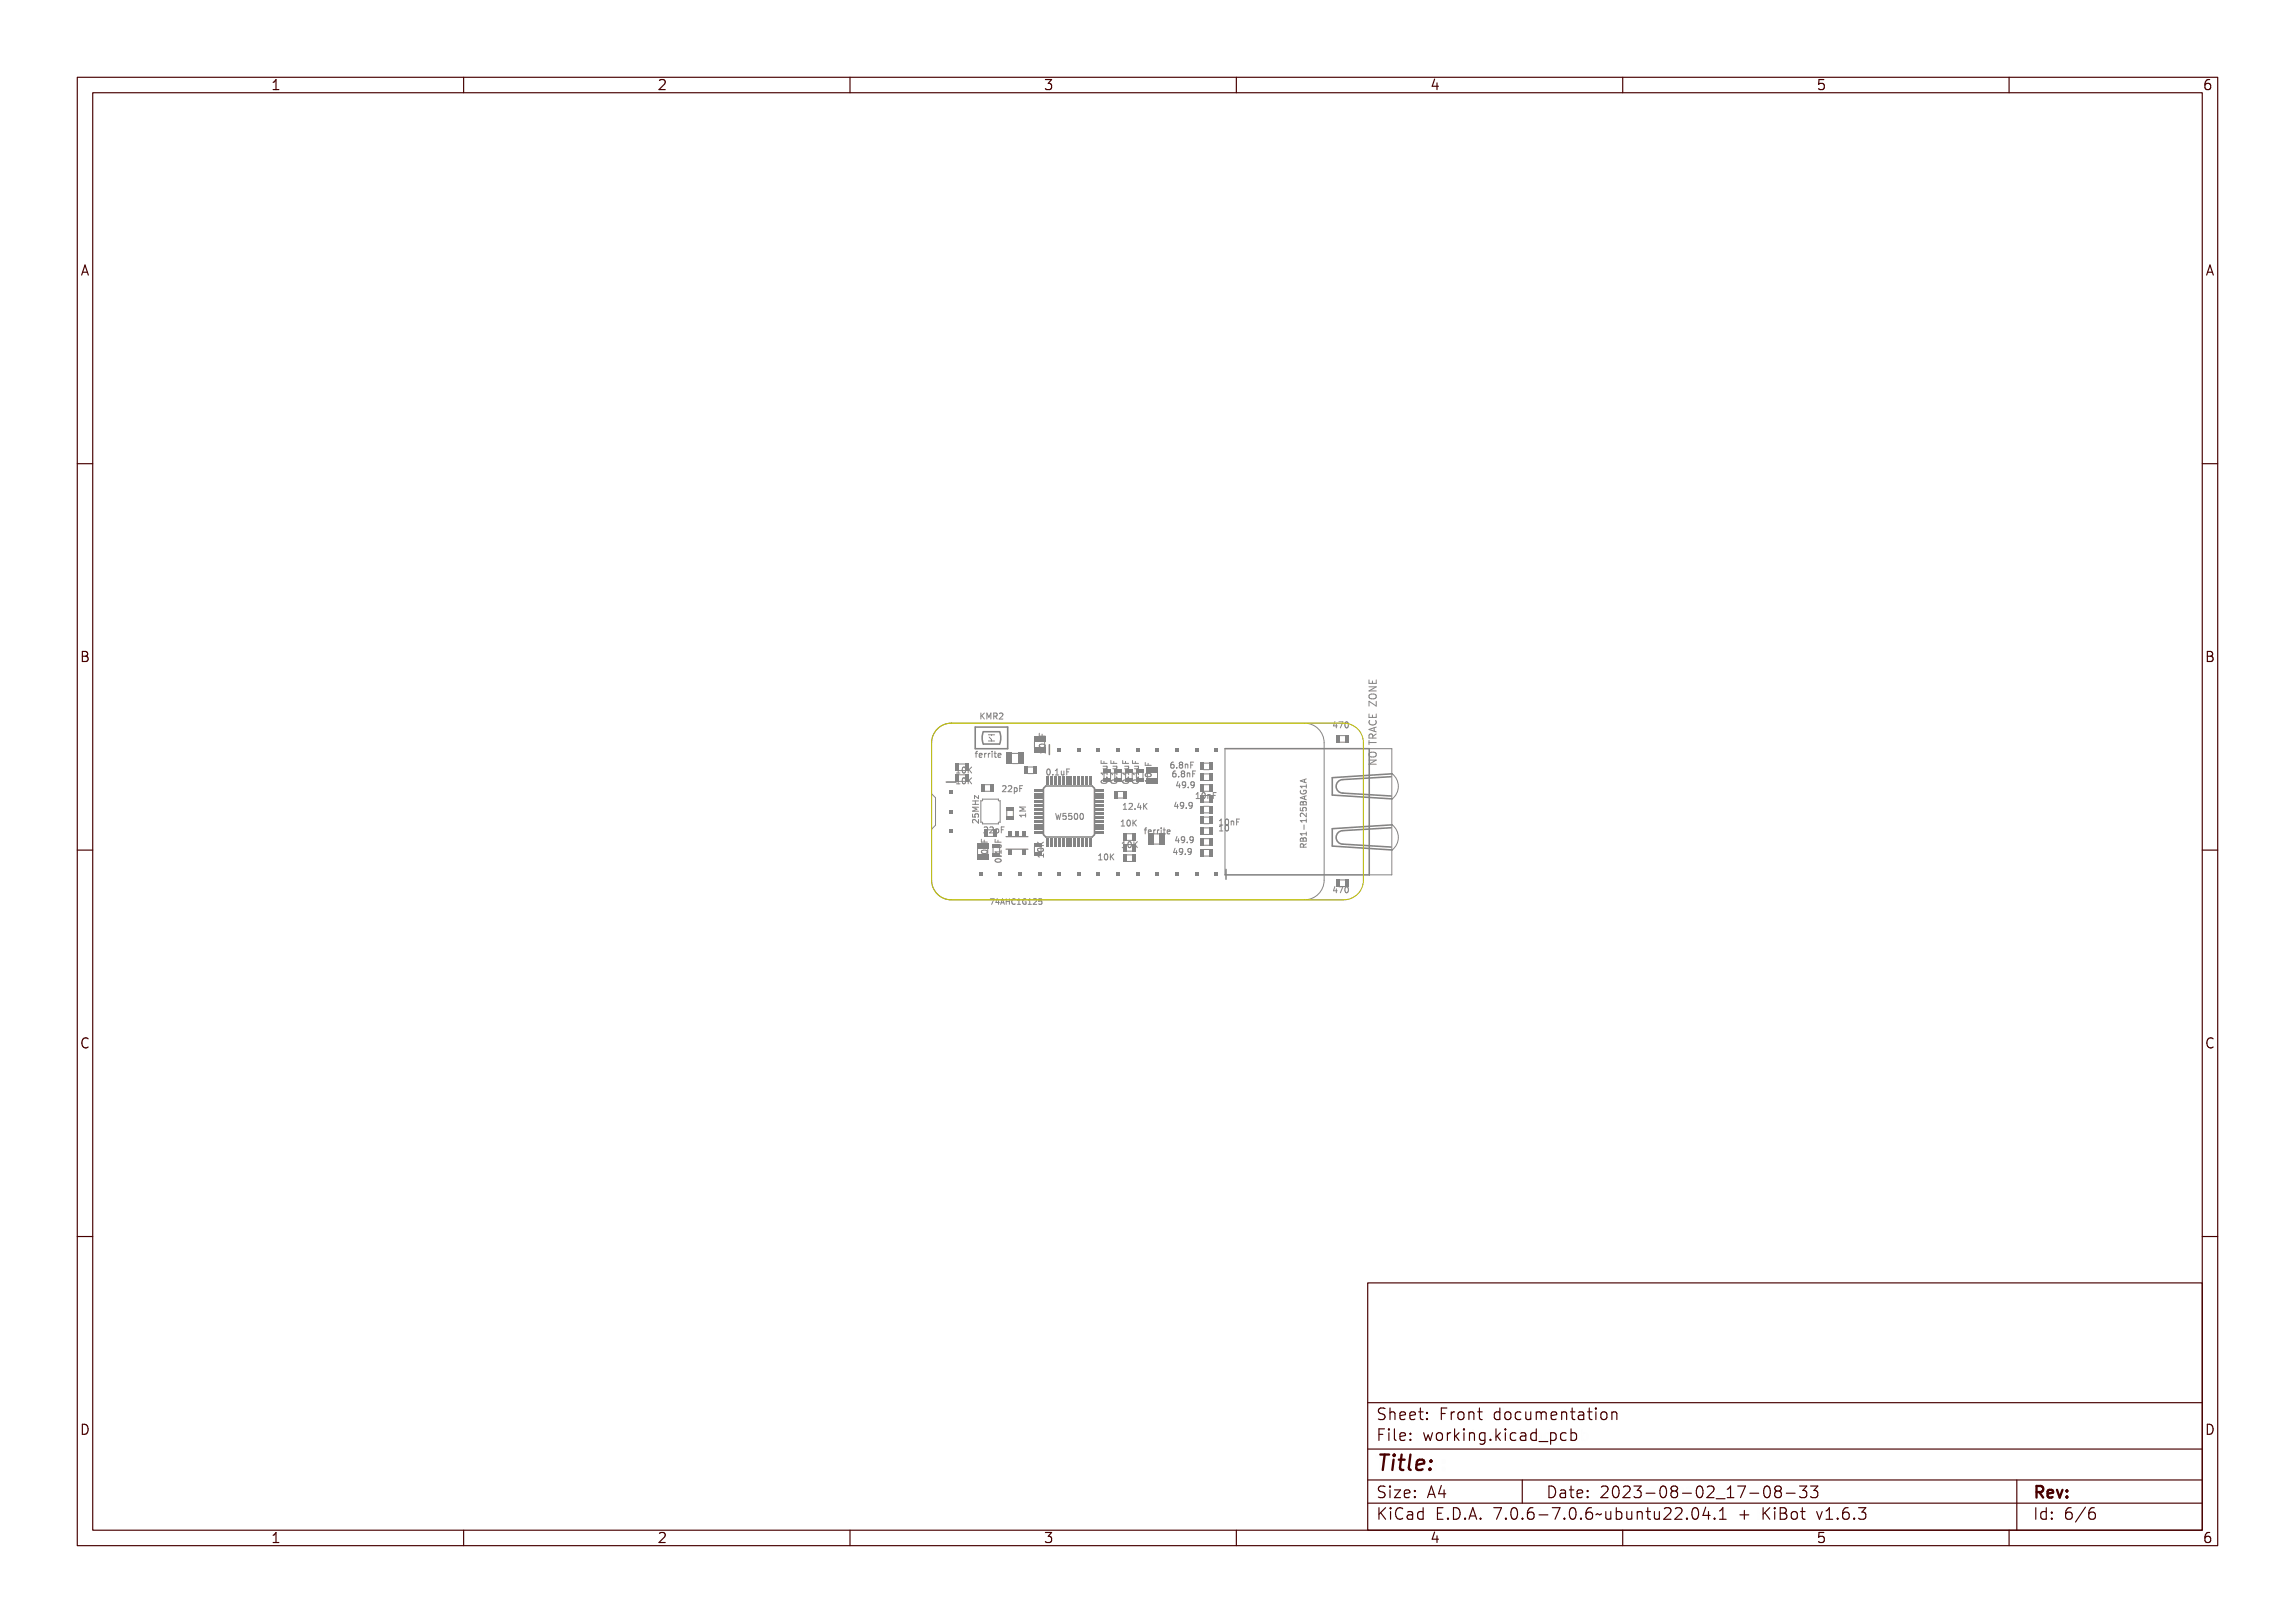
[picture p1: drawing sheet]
<svg xmlns="http://www.w3.org/2000/svg" width="297mm" height="210mm" viewBox="0 0 297 210" stroke-linecap="round" stroke-linejoin="round" font-family="sans-serif">
<defs><g id="words">
<text font-size="2.7" fill="#480000" x="178" y="190.3">Title:</text>
<g font-size="2" fill="#480000">
<text x="178" y="183.7">Sheet: Front documentation</text>
<text x="178" y="186.5">File: working.kicad_pcb</text>
<text x="178" y="193.9">Size: A4</text>
<text x="178" y="196.6">KiCad E.D.A. 7.0.6-7.0.6~ubuntu22.04.1 + KiBot v1.6.3</text>
<text x="200" y="193.9">Date: 2023-08-02_17-08-33</text>
<text x="263" y="196.6">Id: 6/6</text>
<text x="263" y="193.9">Rev:</text>
</g>
<g font-size="1.7" fill="#480000">
<text x="35" y="11.7">1</text>
<text x="85" y="11.7">2</text>
<text x="135" y="11.7">3</text>
<text x="185" y="11.7">4</text>
<text x="235" y="11.7">5</text>
<text x="285" y="11.7">6</text>
<text x="10.5" y="35.7">A</text>
<text x="285.5" y="35.7">A</text>
<text x="10.5" y="85.6">B</text>
<text x="285.5" y="85.6">B</text>
<text x="10.5" y="135.7">C</text>
<text x="285.5" y="135.7">C</text>
<text x="10.5" y="185.6">D</text>
<text x="285.5" y="185.6">D</text>
<text x="35" y="199.7">1</text>
<text x="85" y="199.7">2</text>
<text x="135" y="199.7">3</text>
<text x="185" y="199.7">4</text>
<text x="235" y="199.7">5</text>
<text x="285" y="199.7">6</text>
</g>
<g font-size="1" fill="#848484">
<text x="127.5" y="93.1">KMR2</text>
<text x="172.8" y="94.2">470</text>
<text x="123.6" y="100.1">10K</text>
<text x="123.6" y="101.5">10K</text>
<text x="125.3" y="98">ferrite</text>
<text x="135.3" y="100.3">0.1uF</text>
<text x="135.3" y="97.6" transform="rotate(-90 135.3 97.6)">10uF</text>
<text x="143.3" y="101.4" transform="rotate(-90 143.3 101.4)">0.1uF</text>
<text x="144.6" y="101.4" transform="rotate(-90 144.6 101.4)">0.1uF</text>
<text x="146.1" y="101.4" transform="rotate(-90 146.1 101.4)">0.1uF</text>
<text x="147.4" y="101.4" transform="rotate(-90 147.4 101.4)">0.1uF</text>
<text x="149" y="101" transform="rotate(-90 149 101)">10uF</text>
<text x="151.5" y="99.4">6.8nF</text>
<text x="151.7" y="100.6">6.8nF</text>
<text x="152.2" y="102">49.9</text>
<text x="126.7" y="106.7" transform="rotate(-90 126.7 106.7)">25MHz</text>
<text x="127.6" y="107.8">22pF</text>
<text x="129.6" y="102.5">22pF</text>
<text x="132.8" y="105.9" transform="rotate(-90 132.8 105.9)">1M</text>
<text x="137.3" y="106.1">W5500</text>
<text x="145.2" y="104.8">12.4K</text>
<text x="145.4" y="106.9">10K</text>
<text x="148" y="107.9">ferrite</text>
<text x="152" y="104.6">49.9</text>
<text x="155" y="103.4">10nF</text>
<text x="157.6" y="106.8">10nF</text>
<text x="157.9" y="107.6">10</text>
<text x="127.8" y="111.4" transform="rotate(-90 127.8 111.4)">10uF</text>
<text x="129.6" y="111.7" transform="rotate(-90 129.6 111.7)">0.1uF</text>
<text x="135.1" y="111.1" transform="rotate(-90 135.1 111.1)">10K</text>
<text x="142.4" y="111.3">10K</text>
<text x="145.5" y="109.7">10K</text>
<text x="151.9" y="110.6">49.9</text>
<text x="152.1" y="109.1">49.9</text>
<text x="169.1" y="108.2" transform="rotate(-90 169.1 108.2)">RB1-125BAG1A</text>
<text x="129.3" y="117">74AHC1G125</text>
<text x="172.8" y="115.6">470</text>
</g>
</g></defs>
<g fill="none" stroke="#848484" stroke-width=".13">
<path d="M123.7 99.3h.3v.7h.2v.1h-.5v-.1h.2v-.6h-.2zM124.4 99.4a.22 .22 0 0 1 .3 0l.1 .3a.31 .31 0 0 1-.3 .4 .45 .45 0 0 1-.1-.7zM124.5 99.4a.31 .31 0 0 1 .2 .3 .31 .31 0 0 1-.2 .3l-.1-.3zM124.9 99.3h.1v.3l.3-.3h.2l-.3 .3 .3 .5h-.1l-.3-.4-.1 .4h-.1zM125.4 97.5h.2l.1-.3h.2l-.2 .2v.1h.2h-.2v.5h-.1v-.5zM126.1 97.5h.3l.1 .2-.4 .1a.23 .23 0 0 0 .4 .1 .28 .28 0 0 1-.4 .1 .28 .28 0 0 1 0-.5zM126.2 97.6l.2-.1v.2h-.3zM126.8 97.5h.1a.15 .15 0 0 1 .2-.1 .15 .15 0 0 1 .1 .2 .19 .19 0 0 0-.2 0 .19 .19 0 0 0-.1 .1v.3h-.1zM126.9 92.3v.7M127.1 92.6l.3 .4M127.4 92.3l-.5 .4M127.4 97.5h.1a.15 .15 0 0 1 .2-.1 .15 .15 0 0 1 .1 .2 .19 .19 0 0 0-.2 0 .19 .19 0 0 0-.1 .1v.3h-.1z"/>
<path d="M127.5 92.3h.1v.4l.4-.4h.1l-.3 .3 .3 .5h-.1l-.3-.4-.1 .4h-.1zM128 97.5h.2v.5h.2h-.5h.2v-.5zM128.1 97.2h.1v.2h-.1zM128.1 92.3h.2l.1 .4 .1-.4h.2v.8h-.1v-.7l-.2 .4-.2-.4v.7h-.1zM128.7 97.3h.1v.2h.2h-.2v.4l.2 .1-.3-.1v-.4h-.2h.2zM128.8 92.3h.2a.21 .21 0 0 1 .2 .2 .21 .21 0 0 1-.1 .2l.2 .4h-.1l-.2-.3h-.1v.3h-.1zM128.9 92.4h.1a.14 .14 0 0 1 .1 .1 .14 .14 0 0 1-.1 .2h-.1zM129.2 97.5h.3l.1 .2-.4 .1a.23 .23 0 0 0 .4 .1 .28 .28 0 0 1-.4 .1 .28 .28 0 0 1 0-.5zM129.3 97.6l.2-.1 .1 .2h-.4zM129.4 92.4a.27 .27 0 0 1 .4 0 .27 .27 0 0 1-.1 .4l-.2 .2h.4v.1h-.5l.3-.4a.19 .19 0 0 0 0-.3 .19 .19 0 0 0-.3 .1zM134.5 97.2h.7v-.1h.1v.4h-.1v-.2h-.6l.1 .2h-.1zM134.5 95.2h.1v.3h.3v-.3v.3h.4v.2h-.8z"/>
<path d="M134.6 96.5h.3a.31 .31 0 0 1 .4 .2 .44 .44 0 0 1-.4 .2 .44 .44 0 0 1-.4-.2zM134.6 96.6a.34 .34 0 0 1 .6 .2 .34 .34 0 0 1-.6-.2zM134.7 95.9h.6l-.1 .1a.18 .18 0 0 1 .1 .2 .18 .18 0 0 1-.2 .1h-.4v-.1h.5v-.2h-.5zM135.4 99.6a.22 .22 0 0 1 .4 0v.3a.31 .31 0 0 1-.2 .4 .45 .45 0 0 1-.2-.7zM135.5 99.6a.31 .31 0 0 1 .2 .3 .31 .31 0 0 1-.2 .3v-.3zM136.7 99.6h.2v.6h.2v.1h-.4v-.1h.1v-.5h-.1zM137.3 99.7h.1v.5h.1l.1-.1v-.4h.1v.6l-.1-.1a.18 .18 0 0 1-.2 .1 .18 .18 0 0 1-.1-.2zM137.9 99.6h.4h-.3v.3h.3v.1h-.3v.3h-.1zM142.5 99.7h.7v-.1h.1v.4h-.1v-.2h-.6l.1 .2h-.1zM142.5 98.3h.1v.4h.3v-.3v.3h.4v.1h-.8zM142.7 99h.6l-.1 .1a.18 .18 0 0 1 .1 .2 .18 .18 0 0 1-.2 .1h-.4v-.1h.5v-.2h-.5zM143.8 99.7h.7v-.1h.1v.4h-.1v-.2h-.6v.2z"/>
<path d="M143.8 98.3h.1v.4h.2v-.3h.1v.3h.4v.1h-.8zM144 99h.6l-.1 .1a.18 .18 0 0 1 .1 .2 .18 .18 0 0 1-.2 .1h-.4v-.1h.5v-.2h-.5zM145.3 99.7h.7v-.1h.1v.4h-.1v-.2h-.6l.1 .2h-.1zM145.3 98.3h.1v.4h.2v-.3h.1v.3h.4v.1h-.8zM145.5 99h.6l-.1 .1a.18 .18 0 0 1 .1 .2 .18 .18 0 0 1-.2 .1h-.4v-.1h.5v-.2h-.5zM146.6 99.7h.7v-.1h.1v.4h-.1v-.2h-.6v.2h-.1zM146.6 98.3h.1v.4h.2v-.3h.1v.3h.4v.1h-.8zM146.8 99h.6l-.1 .1a.18 .18 0 0 1 .1 .2 .18 .18 0 0 1-.3 .1h-.3v-.1h.5v-.2h-.5zM148.3 98.6v.3h.3v-.3h.1v.3h.3v.1h-.7zM148.3 99.9l.3-.1a.31 .31 0 0 1 .4 .3 .44 .44 0 0 1-.4 .2 .44 .44 0 0 1-.4-.2zM148.4 99.2h.6l-.1 .1a.18 .18 0 0 1 .1 .3 .18 .18 0 0 1-.2 .1h-.4v-.1h.5v-.2l-.5-.1zM151.6 98.8l.2-.1h.2v.1a.22 .22 0 0 0-.3 0 .22 .22 0 0 0-.1 .2 .25 .25 0 0 1 .4 .1 .25 .25 0 0 1-.1 .3 .25 .25 0 0 1-.3-.2z"/>
<path d="M151.9 99.9l.2-.1h.1v.1a.22 .22 0 0 0-.2 0 .22 .22 0 0 0-.1 .3 .25 .25 0 0 1 .4 0 .25 .25 0 0 1-.2 .4 .25 .25 0 0 1-.3-.2zM152.4 99.3h.1v.1h-.1zM152.9 98.7a.21 .21 0 0 1 .3 0 .21 .21 0 0 1-.1 .3 .22 .22 0 0 1 .1 .4 .22 .22 0 0 1-.3 0 .22 .22 0 0 1 0-.4l-.1-.1zM153.1 99.8a.21 .21 0 0 1 .4 0 .21 .21 0 0 1-.1 .4 .22 .22 0 0 1 .1 .3 .22 .22 0 0 1-.4 0 .22 .22 0 0 1 .1-.3l-.1-.1zM153.5 98.9a.18 .18 0 0 1 .3 0 .18 .18 0 0 1 .1 .2v.3h-.1v-.4l-.1-.1-.1 .1-.1 .4zM153.7 100l.1 .1a.18 .18 0 0 1 .2-.1 .18 .18 0 0 1 .1 .2v.4h-.1v-.5h-.1l-.1 .1v.4h-.1zM154.1 98.7h.4v.1h-.3v.2h.3v.1h-.3v.3h-.1zM154.3 99.8h.5v.1h-.4v.2h.4v.1h-.4v.4h-.1zM173.1 93.5h.2v.5h.1l-.1 .2h-.1v-.2h-.4zM173.2 93.6v.4h-.3zM173.5 93.5h.5l-.3 .7h-.1l.2-.7h-.3zM174.2 93.5a.22 .22 0 0 1 .3 0l.1 .3a.31 .31 0 0 1-.2 .4 .45 .45 0 0 1-.2-.7z"/>
<path d="M174.3 93.5a.31 .31 0 0 1 .2 .3 .31 .31 0 0 1-.2 .3l-.1-.3zM177.2 98.4h.9l-.9 .5h.9M177.2 88v.4h.9v-.4M177.2 92.4v.4h.9v-.4M177.2 95.8v.5M177.2 96.1h.9M177.2 88.9h.9l-.9 .5h.9M177.2 97.5a.6 .6 0 0 1 .9 .1 .31 .31 0 0 1-.3 .4h-.3a.31 .31 0 0 1-.3-.2 .31 .31 0 0 1 0-.3zM177.3 93.2a.44 .44 0 0 0 .3 .6 .44 .44 0 0 0 .5-.4l-.1-.2M177.3 89.8a.63 .63 0 0 1 .8 .2 .31 .31 0 0 1-.3 .4h-.3a.31 .31 0 0 1-.3-.2 .31 .31 0 0 1 .1-.4zM177.3 98.5h.9v.2l-.7 .3h.7v.1h-.9v-.2l.8-.3h-.8zM177.3 96.2h.1v.3h.8v.1h-.8v.3h-.1z"/>
<path d="M177.3 95l.9-.3v.1l-.2 .1v.3l.2 .1v.1l-.9-.3zM177.3 93.3h.1v.4h.3v-.4h.1v.4h.3v-.5h.1v.6h-.9zM177.3 91.7l.8 .5v-.5h.1v.6l-.8-.4v.4h-.1zM177.3 90.3h.9v.1l-.7 .3h.7v.1h-.9v-.1l.8-.3h-.8zM177.3 89.5h.1v.4h.3v-.4h.1v.4h.3v-.4h.1v.6h-.9zM177.3 94h.2l-.1 .2a.35 .35 0 0 0 .4 .3 .35 .35 0 0 0 .3-.4l.1-.1a.42 .42 0 0 1-.1 .5 .42 .42 0 0 1-.5 .1 .37 .37 0 0 1-.3-.6zM177.4 95.6l.3-.1 .1 .2 .4-.3v.1l-.4 .3v.2h.4v.1h-.9zM177.4 97.8h.2a.41 .41 0 0 1 .4-.1 .41 .41 0 0 1 .2 .5 .57 .57 0 0 1-.9-.2zM177.4 91.1l.2-.1a.41 .41 0 0 1 .4 0 .41 .41 0 0 1 .2 .4 .57 .57 0 0 1-.9-.1zM177.4 98a.4 .4 0 0 1 .4-.2 .4 .4 0 0 1 .3 .3l-.5 .1-.2-.1zM177.4 91.2l.5-.1 .2 .2a.48 .48 0 0 1-.7 0zM177.4 95l.5-.1v.3z"/>
<path d="M177.5 95.7h.2v.3h-.3zM177.6 88.1v.3M177.6 92.5v.3M177.7 95.5l-.1-.4-.1-.1h-.2l-.1 .5h.9M177.8 94.2v.4M178.1 90.7v.7l-.9-.7v.7M178.1 95l-.4 .3M178.1 94.1l-.9 .3 .9 .3M123.7 100.7h.3v.7h.2v.1h-.5v-.1h.2v-.6h-.2zM124.4 100.8a.22 .22 0 0 1 .3 0l.1 .3a.31 .31 0 0 1-.3 .4 .45 .45 0 0 1-.1-.7zM124.5 100.8a.31 .31 0 0 1 .2 .3 .31 .31 0 0 1-.2 .3l-.1-.3zM124.9 100.7h.1v.3l.3-.3h.2l-.3 .3 .3 .5h-.1l-.3-.4-.1 .4h-.1z"/>
<path d="M125.9 105.5h.1v.3h.2a.28 .28 0 0 1 .3-.3 .28 .28 0 0 1 .1 .5h-.1a.2 .2 0 0 0 .1-.3 .2 .2 0 0 0-.3-.1 .2 .2 0 0 0 0 .3h-.4zM125.9 104.8h.8v.1h-.7l.4 .2-.4 .2h.7v.1h-.8v-.2l.4-.1-.4-.1zM125.9 104.2h.8v.1h-.4v.3h.4v.1h-.8v-.1h.3v-.3h-.3zM126 106.2a.48 .48 0 0 1 .6 .3v-.4h.1v.5l-.4-.3a.19 .19 0 0 0-.3 0 .19 .19 0 0 0 0 .3h-.1v-.2zM126.1 103.6l.5 .4v-.4h.1v.5l-.5-.4v.3h-.1zM126.5 109.8v.8M126.6 102.9v.4l-.5-.4v.4M127.1 111h.6v-.2h.1v.4h-.1v-.1h-.6l.1 .1h-.1zM127.1 108.9v.4h.3v-.3v.3h.4v.1h-.7zM127.1 110.2h.3a.31 .31 0 0 1 .4 .2 .44 .44 0 0 1-.4 .3 .44 .44 0 0 1-.4-.3zM127.1 110.4a.34 .34 0 0 1 .6 .1 .34 .34 0 0 1-.6-.1zM127.2 109.6h.6l-.1 .1a.18 .18 0 0 1 .1 .2 .18 .18 0 0 1-.2 .1h-.4v-.1h.5v-.2h-.5z"/>
<path d="M127.7 107.1a.27 .27 0 0 1 .4 0 .27 .27 0 0 1-.2 .4l-.1 .2h.3v.1h-.4l.2-.4a.18 .18 0 0 0 .1-.3 .18 .18 0 0 0-.3 .1zM128.2 116.3h.4l-.3 .7M128.3 107.1a.27 .27 0 0 1 .4 0 .27 .27 0 0 1-.1 .4l-.2 .2h.4v.1h-.5l.3-.4a.18 .18 0 0 0 0-.3 .18 .18 0 0 0-.3 .1zM128.8 110.1h.7v-.2h.1v.5h-.1v-.2h-.6l.1 .2h-.1zM128.8 108.7h.1v.3h.2v-.3h.1v.3h.4v.1h-.8zM128.9 111.2h.3a.31 .31 0 0 1 .4 .2 .44 .44 0 0 1-.4 .3 .44 .44 0 0 1-.4-.3zM128.9 111.4a.34 .34 0 0 1 .6 .1 .34 .34 0 0 1-.6-.1zM128.9 107.2l.1 .1a.22 .22 0 0 1 .3 0 .22 .22 0 0 1 .1 .2l-.1 .3-.3-.1v.3h-.1zM129 109.3h.6l-.1 .1a.18 .18 0 0 1 .1 .3 .18 .18 0 0 1-.2 .1h-.4v-.1l.5-.1v-.1l-.5-.1zM129.1 116.3l-.2 .5h.4M129.1 107.4v-.1a.19 .19 0 0 1 .2 .2 .19 .19 0 0 1-.2 .2zM129.3 116.3h.5l-.3 .7h-.1l.3-.6h-.4z"/>
<path d="M129.4 110.7h.2v.2h-.2zM129.6 107h.4v.1h-.3v.3h.3h-.3v.4h-.1zM129.7 101.8a.27 .27 0 0 1 .4 0 .27 .27 0 0 1-.2 .4l-.1 .2h.3v.1h-.4l.2-.4a.18 .18 0 0 0 0-.3 .18 .18 0 0 0-.2 .1zM130.2 116.3h.1v.5h.1l-.1 .2h-.1v-.1h-.3zM130.2 116.4v.4h-.2zM130.3 101.8a.27 .27 0 0 1 .4 0 .27 .27 0 0 1-.1 .4l-.2 .2h.3v.1h-.4l.2-.4a.18 .18 0 0 0 .1-.3 .18 .18 0 0 0-.3 .1zM130.7 116.3h.1l.2 .7h-.1l-.1-.1h-.2l-.1 .1h-.1zM130.7 116.4l.1 .4h-.2zM130.9 101.9l.1 .1a.22 .22 0 0 1 .3-.1 .22 .22 0 0 1 .1 .3l-.1 .3-.3-.1v.3h-.1zM131 102h.1a.19 .19 0 0 1 .2 .2 .19 .19 0 0 1-.3 .1zM131.1 116.3h.1v.3h.2v-.3h.1v.7h-.1v-.3h-.2v.3h-.1zM131.6 101.7h.4v.1h-.3v.2h.3v.1h-.3v.4h-.1z"/>
<path d="M131.7 116.4l.3-.1 .1 .2a.25 .25 0 0 0-.4 .2 .25 .25 0 0 0 .4 .2v.1a.35 .35 0 0 1-.5-.1 .35 .35 0 0 1 .1-.5zM132.3 116.4l.2-.1v.7h.2h-.4h.1v-.6l-.1 .1zM132.9 116.4l.2-.1 .1 .1v.1l-.1-.1a.26 .26 0 0 0-.2 .3 .26 .26 0 0 0 .3 .3v-.2l-.1-.1h.1v.3a.32 .32 0 0 1-.4 0 .32 .32 0 0 1 0-.5zM133.4 116.4l.3-.1v.7h.1h-.4h.2v-.6l-.2 .1zM134 116.4a.25 .25 0 0 1 .4 0 .25 .25 0 0 1-.2 .4l-.1 .2h.3h-.4l.2-.3a.17 .17 0 0 0 0-.3 .17 .17 0 0 0-.2 .1zM134.3 110.7h.7v-.2h.1v.5h-.1v-.2h-.6v.2zM134.3 109.2l.3 .3 .5-.3v.2l-.4 .2 .4 .1v.1h-.8v-.1h.4l-.4-.3zM134.4 110l.3-.1a.31 .31 0 0 1 .4 .3 .44 .44 0 0 1-.4 .2 .44 .44 0 0 1-.4-.2zM134.4 110.1a.34 .34 0 0 1 .6 .1 .34 .34 0 0 1-.6-.1zM134.6 116.3h.3v.1h-.3v.2a.23 .23 0 0 1 .3 .1 .23 .23 0 0 1-.1 .3 .23 .23 0 0 1-.3-.1 .19 .19 0 0 0 .3 .1 .19 .19 0 0 0 0-.3 .19 .19 0 0 0-.2 0zM136.2 100.2h.1v.1h-.1zM136.6 105.3l.2 .7 .2-.5"/>
<path d="M137.3 105.3h.1v.6l.1-.4h.1l.1 .4 .1-.6h.1l-.1 .8h-.1l-.1-.5-.1 .5h-.1zM138 105.3h.4v.1h-.3v.2a.28 .28 0 0 1 .3 .3 .28 .28 0 0 1-.4 .1v-.1a.2 .2 0 0 0 .2 .1 .2 .2 0 0 0 .1-.3 .2 .2 0 0 0-.3 0zM138.6 105.3h.4v.1h-.3v.2a.28 .28 0 0 1 .3 .3 .28 .28 0 0 1-.4 .1v-.1a.2 .2 0 0 0 .3 .1 .2 .2 0 0 0 0-.3 .2 .2 0 0 0-.3 0zM139.3 105.4a.22 .22 0 0 1 .3 0l.1 .3a.31 .31 0 0 1-.3 .4 .45 .45 0 0 1-.1-.7zM139.4 105.4a.31 .31 0 0 1 .2 .3 .31 .31 0 0 1-.2 .3l-.1-.3zM139.9 105.4a.22 .22 0 0 1 .3 0l.1 .3a.31 .31 0 0 1-.2 .4 .45 .45 0 0 1-.2-.7zM140 105.4a.31 .31 0 0 1 .2 .3 .31 .31 0 0 1-.2 .3l-.1-.3zM142.2 111.3h.4M142.3 110.7h-.1M142.6 110.6l.2-.1v.7h.2v.1h-.4v-.1h.1v-.6l-.1 .1zM142.6 100.9l.3-.1a.31 .31 0 0 1 .4 .3 .44 .44 0 0 1-.4 .2 .44 .44 0 0 1-.4-.2zM142.6 101a.34 .34 0 0 1 .6 .1 .34 .34 0 0 1-.6-.1z"/>
<path d="M143.1 100.4h.2v.1h-.2zM143.2 110.6a.22 .22 0 0 1 .4 0v.3a.31 .31 0 0 1-.2 .4 .45 .45 0 0 1-.2-.7zM143.3 110.6a.31 .31 0 0 1 .2 .3 .31 .31 0 0 1-.2 .3l-.1-.3zM143.8 110.5h.1v.4l.3-.4h.1l-.3 .4 .3 .4h-.1l-.3-.4v.4h-.1zM143.9 100.9l.3-.1a.31 .31 0 0 1 .4 .3 .44 .44 0 0 1-.4 .2 .44 .44 0 0 1-.4-.2zM143.9 101a.34 .34 0 0 1 .6 .1 .34 .34 0 0 1-.6-.1zM144.4 100.4h.2v.1h-.2zM145.1 106.9h.4M145.2 106.3h-.1M145.2 109.7h.5M145.3 109.1h-.1M145.3 104h.3v.7h.2v.1h-.5v-.1h.2v-.6h-.2z"/>
<path d="M145.4 100.9l.3-.1a.31 .31 0 0 1 .4 .3 .44 .44 0 0 1-.4 .2 .44 .44 0 0 1-.4-.2zM145.4 101a.34 .34 0 0 1 .6 .1 .34 .34 0 0 1-.6-.1zM145.5 106.2h.3v.6h.1v.1h-.4v-.1h.2v-.5h-.2zM145.6 109h.3v.6h.1v.1h-.4v-.1h.2v-.6l-.2 .1zM145.9 104a.27 .27 0 0 1 .4 .1 .27 .27 0 0 1-.1 .4l-.2 .2h.4v.1h-.5l.3-.4a.18 .18 0 0 0 0-.3 .18 .18 0 0 0-.3 0zM145.9 100.4h.2v.1h-.2zM146.1 106.2a.22 .22 0 0 1 .4 0v.3a.31 .31 0 0 1-.2 .4 .45 .45 0 0 1-.2-.7zM146.2 106.2a.31 .31 0 0 1 .2 .3 .31 .31 0 0 1-.2 .3v-.3zM146.2 109a.22 .22 0 0 1 .4 0l.1 .3a.31 .31 0 0 1-.3 .4 .45 .45 0 0 1-.2-.7zM146.4 109a.31 .31 0 0 1 .2 .3 .31 .31 0 0 1-.2 .3l-.1-.3zM146.7 106.2h.1v.3l.3-.3h.1l-.3 .3 .3 .4h-.1l-.2-.4-.1 .4h-.1zM146.7 100.9l.3-.1a.31 .31 0 0 1 .4 .3 .44 .44 0 0 1-.4 .2 .44 .44 0 0 1-.4-.2z"/>
<path d="M146.7 104.6h.1v.2h-.1zM146.7 101a.34 .34 0 0 1 .6 .1 .34 .34 0 0 1-.6-.1zM146.8 109h.1v.3l.3-.3h.1l-.2 .3 .3 .4h-.2l-.2-.4-.1 .4h-.1zM147.2 100.4h.2v.1h-.2zM147.4 104h.1v.5h.1l-.1 .3h-.1v-.2h-.3zM147.4 104.1v.4h-.2zM147.8 104h.1v.3l.3-.3h.1l-.3 .3 .3 .5h-.1l-.3-.4v.4h-.1zM148.1 107.4h.1l.1-.2 .2-.1-.2 .2v.1h.2h-.2v.5h-.1v-.5zM148.3 100.6h.6v-.1h.1v.4h-.1v-.2h-.5v.2h-.1zM148.3 100a.34 .34 0 0 1 .6 .1 .34 .34 0 0 1-.6-.1zM148.7 107.4h.3l.2 .2-.4 .1a.23 .23 0 0 0 .4 .1 .28 .28 0 0 1-.5 .1 .28 .28 0 0 1 0-.5zM148.8 107.5l.2-.1 .1 .2h-.3z"/>
<path d="M149.4 107.4h.1a.15 .15 0 0 1 .2-.1 .15 .15 0 0 1 .1 .2 .19 .19 0 0 0-.2 0 .19 .19 0 0 0-.1 .1v.3h-.1zM150 107.4h.2a.15 .15 0 0 1 .1-.1 .15 .15 0 0 1 .1 .2 .19 .19 0 0 0-.2 0 .19 .19 0 0 0-.1 .1v.3h-.1zM150.6 107.4h.3v.5h.1h-.4h.2v-.5zM150.8 107.1h.1v.2h-.1zM151.3 107.2h.1v.2h.2h-.2v.4l.2 .1-.3-.1v-.4h-.1h.1zM151.9 107.4h.3l.1 .2-.4 .1a.23 .23 0 0 0 .4 .1 .28 .28 0 0 1-.5 .1 .28 .28 0 0 1 .1-.5zM151.9 107.5l.2-.1 .1 .2h-.3zM152.2 109.8h.1v.5h.1l-.1 .3h-.1v-.2h-.3zM152.2 109.9v.4h-.2zM152.3 103.9h.2v.5h.1l-.1 .2h-.2v-.2h-.3zM152.3 104v.4h-.2zM152.5 108.3h.1v.5h.1l-.1 .3h-.1v-.2h-.3z"/>
<path d="M152.5 108.4v.4h-.3zM152.6 101.2h.1v.5h.1l-.1 .3h-.1v-.2h-.3zM152.6 101.3v.4h-.2zM152.6 109.9l.1-.1a.24 .24 0 0 1 .3 .2 .35 .35 0 0 1 0 .5 .35 .35 0 0 1-.4 .1v-.1a.22 .22 0 0 0 .3 0 .22 .22 0 0 0 0-.3 .24 .24 0 0 1-.3 .1 .24 .24 0 0 1 0-.4zM152.6 100.4h.1v.2h-.1zM152.7 103.9h.1a.39 .39 0 0 1 .4 .3 .39 .39 0 0 1-.3 .4h-.2v-.1a.22 .22 0 0 0 .3 0 .22 .22 0 0 0 .1-.2 .24 .24 0 0 1-.4 0 .24 .24 0 0 1 0-.4zM152.9 108.4v-.1a.24 .24 0 0 1 .4 .2 .35 .35 0 0 1 0 .5 .35 .35 0 0 1-.5 .1v-.1a.22 .22 0 0 0 .3 0 .22 .22 0 0 0 .1-.3 .24 .24 0 0 1-.4 0 .24 .24 0 0 1 .1-.3zM153 101.3l.1-.1a.24 .24 0 0 1 .3 .2 .35 .35 0 0 1 0 .4 .35 .35 0 0 1-.4 .1 .22 .22 0 0 0 .2-.1 .22 .22 0 0 0 .1-.2 .24 .24 0 0 1-.4 0 .24 .24 0 0 1 .1-.3zM153.3 110.4h.2v.2h-.2zM153.5 104.5h.1v.1h-.1zM153.6 108.9h.1v.2h-.1zM153.7 101.8h.2v.2h-.2z"/>
<path d="M153.8 109.9l.1-.1a.39 .39 0 0 1 .4 .4 .39 .39 0 0 1-.3 .4h-.2v-.1a.22 .22 0 0 0 .3 0 .22 .22 0 0 0 .1-.3 .24 .24 0 0 1-.4 .1 .24 .24 0 0 1 0-.4zM154 103.9a.39 .39 0 0 1 .4 .3 .39 .39 0 0 1-.3 .4h-.1v-.1a.22 .22 0 0 0 .2 0 .22 .22 0 0 0 .1-.2 .24 .24 0 0 1-.4 0 .24 .24 0 0 1 .1-.4zM154.1 108.4l.1-.1a.24 .24 0 0 1 .3 .2 .35 .35 0 0 1 0 .5 .35 .35 0 0 1-.4 .1v-.1a.22 .22 0 0 0 .3 0 .22 .22 0 0 0 0-.3 .24 .24 0 0 1-.3 0 .24 .24 0 0 1 0-.3zM154.2 101.3l.1-.1a.24 .24 0 0 1 .3 .2 .35 .35 0 0 1 0 .4 .35 .35 0 0 1-.4 .1 .22 .22 0 0 0 .3-.1 .22 .22 0 0 0 .1-.2 .24 .24 0 0 1-.4 0 .24 .24 0 0 1 0-.3zM155.2 102.6h.2v.7h.2v.1h-.4v-.1h.1v-.6h-.1zM155.8 102.7a.22 .22 0 0 1 .3 0l.1 .3a.31 .31 0 0 1-.2 .4 .45 .45 0 0 1-.2-.7zM155.9 102.7a.31 .31 0 0 1 .2 .3 .31 .31 0 0 1-.2 .3l-.1-.3zM156.4 102.8l.1 .1a.18 .18 0 0 1 .2-.1 .18 .18 0 0 1 .1 .2v.4h-.1v-.5h-.1l-.1 .1v.4h-.1zM157 102.6h.5v.1h-.4v.2h.3v.1h-.3v.4h-.1zM157.8 106.1l.2-.1v.7h.2v.1h-.4v-.1h.1v-.6l-.1 .1zM158.4 106.1a.22 .22 0 0 1 .4 0v.3a.31 .31 0 0 1-.2 .4 .45 .45 0 0 1-.2-.7zM158.5 106.1a.31 .31 0 0 1 .2 .3 .31 .31 0 0 1-.2 .3l-.1-.3z"/>
<path d="M159 106.2l.1 .1a.18 .18 0 0 1 .2-.1 .18 .18 0 0 1 .1 .2v.4h-.1v-.4l-.1-.1-.1 .1v.4h-.1zM159.6 106h.5v.1h-.4v.2h.3v.1h-.3v.4h-.1zM168.3 106.5h.7v-.1h.1v.4h-.1v-.2h-.6l.1 .2h-.1zM168.3 105.3h.7v-.2h.1v.4h-.1v-.1h-.6l.1 .1h-.1zM168.3 103.9h.1v.3h.2a.28 .28 0 0 1 .3-.3 .28 .28 0 0 1 .2 .5h-.1a.2 .2 0 0 0 0-.3 .2 .2 0 0 0-.3-.1 .2 .2 0 0 0 0 .3h-.4zM168.3 102.8l.8-.2v.1h-.2v.3l.2 .1v.1l-.8-.3zM168.3 101.5h.7v-.1h.1v.4h-.1v-.2h-.6l.1 .2h-.1zM168.3 100.9l.8-.2v.1l-.2 .1v.2l.2 .1v.1l-.8-.2zM168.4 102h.1l-.1 .1a.29 .29 0 0 0 .3 .3 .29 .29 0 0 0 .3-.3h-.2v.1h-.1v-.2h.3a.34 .34 0 0 1 0 .5 .34 .34 0 0 1-.5 0l-.2-.2zM168.4 104.6a.48 .48 0 0 1 .6 .3v-.4h.1v.5l-.4-.3a.18 .18 0 0 0-.3 0 .18 .18 0 0 0 .1 .3h-.1l-.1-.2zM168.4 107.1l.2-.1 .1 .1a.21 .21 0 0 1 .2-.1 .21 .21 0 0 1 .2 .2v.3h-.8zM168.4 103.3h.2l.1 .1a.21 .21 0 0 1 .2-.2 .21 .21 0 0 1 .2 .3v.2h-.8z"/>
<path d="M168.4 107.7l.2-.1 .1 .2 .4-.3v.1l-.3 .3v.1h.3v.1h-.8zM168.4 102.9l.4-.1v.2zM168.4 101l.4-.1v.2zM168.4 108.4l-.1 .2v.2h.8l-.1-.4M168.4 107.1h.2v.3h-.2zM168.4 103.4h.2v.2h-.2zM168.4 107.8h.2l.1 .2h-.3zM168.5 108.4l.1 .2M168.6 108.6v.2M168.7 109.6l-.1-.4h-.3v.4h.8M168.7 108.4l-.1 .2M168.8 107.1h.2v.3h-.3z"/>
<path d="M168.8 105.8v.3zM168.8 103.4h.2v.2h-.3zM169.1 109.2l-.4 .2M173.1 114.8h.2v.5h.1l-.1 .3h-.1v-.2h-.4zM173.2 114.9v.4h-.3zM173.5 114.8h.5l-.3 .8h-.1l.2-.7h-.3zM174.2 114.9a.22 .22 0 0 1 .3 0l.1 .3a.31 .31 0 0 1-.2 .4 .45 .45 0 0 1-.2-.7zM174.3 114.9a.31 .31 0 0 1 .2 .3 .31 .31 0 0 1-.2 .3l-.1-.3z"/>
<circle cx="124.5" cy="99.7" r=".07"/>
<circle cx="134.9" cy="96.7" r=".07"/>
<circle cx="135.6" cy="99.9" r=".07"/>
<circle cx="151.8" cy="99.2" r=".17"/>
<circle cx="153" cy="98.9" r=".13"/>
<circle cx="153" cy="99.2" r=".15"/>
<circle cx="174.3" cy="93.8" r=".07"/>
<circle cx="124.5" cy="101.1" r=".07"/>
<circle cx="127.4" cy="110.4" r=".07"/>
<circle cx="129.2" cy="111.4" r=".07"/>
<circle cx="134.7" cy="110.2" r=".07"/>
<circle cx="139.4" cy="105.7" r=".07"/>
<circle cx="140.1" cy="105.7" r=".07"/>
<circle cx="142.9" cy="101.1" r=".07"/>
<circle cx="143.4" cy="110.9" r=".07"/>
<circle cx="144.2" cy="101.1" r=".07"/>
<circle cx="145.7" cy="101.1" r=".07"/>
<circle cx="146.3" cy="106.5" r=".07"/>
<circle cx="146.4" cy="109.3" r=".07"/>
<circle cx="147" cy="101.1" r=".07"/>
<circle cx="148.6" cy="100.1" r=".07"/>
<circle cx="152.1" cy="100.3" r=".17"/>
<circle cx="152.8" cy="110.1" r=".17"/>
<circle cx="152.9" cy="104.1" r=".17"/>
<circle cx="153" cy="108.6" r=".17"/>
<circle cx="153.1" cy="101.5" r=".17"/>
<circle cx="153.3" cy="100" r=".13"/>
<circle cx="153.3" cy="100.4" r=".15"/>
<circle cx="154" cy="110.1" r=".17"/>
<circle cx="154.1" cy="104.1" r=".17"/>
<circle cx="154.3" cy="108.6" r=".17"/>
<circle cx="154.4" cy="101.5" r=".17"/>
<circle cx="156" cy="103" r=".07"/>
<circle cx="158.6" cy="106.4" r=".07"/>
<circle cx="174.3" cy="115.2" r=".07"/>
</g>
<g fill="#848484">
<path d="M126.4 110.6h1.5v.7h-1.5z" fill-rule="evenodd"/>
<path d="M126.4 109.1h1.5v.8h-1.5z" fill-rule="evenodd"/>
</g>
<path d="M145.9 111.5h.7M145.9 110.6h.7" fill="none" stroke="#848484" stroke-width=".13"/>
<g fill="#848484">
<path d="M146.6 110.6h.5v.9h-.5z" fill-rule="evenodd"/>
<path d="M145.4 110.6h.5v.9h-.5z" fill-rule="evenodd"/>
</g>
<path d="M122.5 101.2h1.2" fill="none" stroke="#848484" stroke-width=".2"/>
<g fill="#848484">
<path d="M122.8 102.2h.6v.5h-.6z" fill-rule="evenodd"/>
<path d="M122.8 104.8h.6v.5h-.6z" fill-rule="evenodd"/>
<path d="M122.8 107.3h.6v.5h-.6z" fill-rule="evenodd"/>
</g>
<path d="M155.8 99.6h.7M155.8 98.7h.7" fill="none" stroke="#848484" stroke-width=".13"/>
<g fill="#848484">
<path d="M156.5 98.7h.5v.9h-.5z" fill-rule="evenodd"/>
<path d="M155.3 98.7h.5v.9h-.5z" fill-rule="evenodd"/>
</g>
<path d="M155.8 101h.7M155.8 100.1h.7" fill="none" stroke="#848484" stroke-width=".13"/>
<g fill="#848484">
<path d="M156.5 100.1h.5v.9h-.5z" fill-rule="evenodd"/>
<path d="M155.3 100.1h.5v.9h-.5z" fill-rule="evenodd"/>
</g>
<path d="M133 99.3h.7M127.1 103.4h2.1v.2h.2v2.8h-.2v.2h-2.1v-.2h-.2v-2.8h.2zM133 100.1h.7" fill="none" stroke="#848484" stroke-width=".13"/>
<g fill="#848484">
<path d="M133.7 99.2h.5v1h-.5z" fill-rule="evenodd"/>
<path d="M132.6 99.2h.5v1h-.5z" fill-rule="evenodd"/>
</g>
<path d="M130.3 104.9v.7M131.1 104.9v.7" fill="none" stroke="#848484" stroke-width=".13"/>
<g fill="#848484">
<path d="M130.2 105.6h1v.5h-1z" fill-rule="evenodd"/>
<path d="M130.2 104.4h1v.5h-1z" fill-rule="evenodd"/>
</g>
<path d="M124.1 98.9h.8" fill="none" stroke="#848484" stroke-width=".13"/>
<g fill="#848484">
<path d="M123.7 98.8h.5v1h-.5z" fill-rule="evenodd"/>
<path d="M124.8 98.8h.5v1h-.5z" fill-rule="evenodd"/>
</g>
<path d="M135.8 96.4v1.2" fill="none" stroke="#848484" stroke-width=".2"/>
<g fill="#848484">
<path d="M136.8 96.7h.5v.6h-.5z" fill-rule="evenodd"/>
<path d="M139.4 96.7h.5v.6h-.5z" fill-rule="evenodd"/>
<path d="M141.9 96.7h.5v.6h-.5z" fill-rule="evenodd"/>
<path d="M144.4 96.7h.5v.6h-.5z" fill-rule="evenodd"/>
<path d="M147 96.7h.5v.6h-.5z" fill-rule="evenodd"/>
<path d="M149.5 96.7h.5v.6h-.5z" fill-rule="evenodd"/>
<path d="M152.1 96.7h.5v.6h-.5z" fill-rule="evenodd"/>
<path d="M154.6 96.7h.5v.6h-.5z" fill-rule="evenodd"/>
<path d="M157.1 96.7h.5v.6h-.5z" fill-rule="evenodd"/>
</g>
<path d="M126.2 94.1h4.2v2.8h-4.2zM127.3 94.7h2.1a2.09 2.09 0 0 1 0 1.6h-2.1a2.09 2.09 0 0 1 0-1.6z" fill="none" stroke="#848484" stroke-width=".2"/>
<path d="M127.9 95.9h.8M127.9 95.1h.8M128 95.4l.3 .3v.2M128.3 95.1v.1M155.8 105.2h.7M155.8 104.3h.7" fill="none" stroke="#848484" stroke-width=".13"/>
<g fill="#848484">
<path d="M156.5 104.3h.5v.9h-.5z" fill-rule="evenodd"/>
<path d="M155.3 104.3h.5v.9h-.5z" fill-rule="evenodd"/>
</g>
<path d="M158.7 112.5v1.3" fill="none" stroke="#848484" stroke-width=".2"/>
<g fill="#848484">
<path d="M157.1 112.9h.5v.5h-.5z" fill-rule="evenodd"/>
<path d="M154.6 112.9h.5v.5h-.5z" fill-rule="evenodd"/>
<path d="M152.1 112.9h.5v.5h-.5z" fill-rule="evenodd"/>
<path d="M149.5 112.9h.5v.5h-.5z" fill-rule="evenodd"/>
<path d="M147 112.9h.5v.5h-.5z" fill-rule="evenodd"/>
<path d="M144.4 112.9h.5v.5h-.5z" fill-rule="evenodd"/>
<path d="M141.9 112.9h.5v.5h-.5z" fill-rule="evenodd"/>
<path d="M139.4 112.9h.5v.5h-.5z" fill-rule="evenodd"/>
<path d="M136.8 112.9h.5v.5h-.5z" fill-rule="evenodd"/>
<path d="M134.3 112.9h.5v.5h-.5z" fill-rule="evenodd"/>
<path d="M131.7 112.9h.5v.5h-.5z" fill-rule="evenodd"/>
<path d="M129.2 112.9h.5v.5h-.5z" fill-rule="evenodd"/>
<path d="M126.7 112.9h.5v.5h-.5z" fill-rule="evenodd"/>
</g>
<path d="M133.9 109.6v.7" fill="none" stroke="#848484" stroke-width=".13"/>
<g fill="#848484">
<path d="M133.8 110.3h1v.5h-1z" fill-rule="evenodd"/>
<path d="M133.8 109.1h1v.5h-1z" fill-rule="evenodd"/>
</g>
<path d="M155.8 109.4h.7M155.8 108.5h.7" fill="none" stroke="#848484" stroke-width=".13"/>
<g fill="#848484">
<path d="M156.5 108.5h.5v.9h-.5z" fill-rule="evenodd"/>
<path d="M155.3 108.5h.5v.9h-.5z" fill-rule="evenodd"/>
</g>
<path d="M149.8 99.9v.8" fill="none" stroke="#848484" stroke-width=".13"/>
<g fill="#848484">
<path d="M148.4 99.2h1.5v.8h-1.5z" fill-rule="evenodd"/>
<path d="M148.4 100.7h1.5v.7h-1.5z" fill-rule="evenodd"/>
<path d="M145.6 99.5h1v.5h-1z" fill-rule="evenodd"/>
<path d="M145.6 100.6h1v.5h-1z" fill-rule="evenodd"/>
</g>
<path d="M145.9 107.9h.7" fill="none" stroke="#848484" stroke-width=".13"/>
<g fill="#848484">
<path d="M146.6 107.8h.5v1h-.5z" fill-rule="evenodd"/>
<path d="M145.4 107.8h.5v1h-.5z" fill-rule="evenodd"/>
</g>
<path d="M149.3 109.2h.7" fill="none" stroke="#848484" stroke-width=".13"/>
<g fill="#848484">
<path d="M148.6 107.8h.7v1.5h-.7z" fill-rule="evenodd"/>
<path d="M150 107.8h.8v1.5h-.8z" fill-rule="evenodd"/>
</g>
<path d="M173.4 96h.7M173.4 95.2h.7" fill="none" stroke="#848484" stroke-width=".13"/>
<g fill="#848484">
<path d="M174.1 95.1h.5v1h-.5z" fill-rule="evenodd"/>
<path d="M172.9 95.1h.5v1h-.5z" fill-rule="evenodd"/>
</g>
<path d="M155.8 108h.7M155.8 107.1h.7" fill="none" stroke="#848484" stroke-width=".13"/>
<g fill="#848484">
<path d="M156.5 107.1h.5v.9h-.5z" fill-rule="evenodd"/>
<path d="M155.3 107.1h.5v.9h-.5z" fill-rule="evenodd"/>
</g>
<path d="M145.9 110.1h.7" fill="none" stroke="#848484" stroke-width=".13"/>
<g fill="#848484">
<path d="M146.6 109.2h.5v1h-.5z" fill-rule="evenodd"/>
<path d="M145.4 109.2h.5v1h-.5z" fill-rule="evenodd"/>
<path d="M147 99.5h1v.5h-1z" fill-rule="evenodd"/>
<path d="M147 100.6h1v.5h-1z" fill-rule="evenodd"/>
</g>
<path d="M130.2 109.9h2.8M130.2 108.3h2.8" fill="none" stroke="#848484" stroke-width=".15"/>
<g fill="#848484">
<path d="M132.3 109.9h.5v.7h-.5z" fill-rule="evenodd"/>
<path d="M132.3 107.6h.5v.6h-.5z" fill-rule="evenodd"/>
<path d="M131.4 107.6h.5v.6h-.5z" fill-rule="evenodd"/>
<path d="M130.4 109.9h.5v.7h-.5z" fill-rule="evenodd"/>
<path d="M130.4 107.6h.5v.6h-.5z" fill-rule="evenodd"/>
</g>
<path d="M155.8 103.8h.7" fill="none" stroke="#848484" stroke-width=".13"/>
<g fill="#848484">
<path d="M156.5 102.9h.5v.9h-.5z" fill-rule="evenodd"/>
<path d="M155.3 102.9h.5v.9h-.5z" fill-rule="evenodd"/>
</g>
<path d="M155.8 101.5h.7" fill="none" stroke="#848484" stroke-width=".13"/>
<g fill="#848484">
<path d="M156.5 101.5h.5v.9h-.5z" fill-rule="evenodd"/>
<path d="M155.3 101.5h.5v.9h-.5z" fill-rule="evenodd"/>
</g>
<path d="M135.3 101.7h6l.3 .3v6l-.3 .3h-6l-.3-.3v-6z" fill="none" stroke="#848484" stroke-width=".2"/>
<g fill="#848484">
<path d="M141.8 107.6h1v.3h-1z" fill-rule="evenodd"/>
<path d="M141.8 107.1h1v.3h-1z" fill-rule="evenodd"/>
<path d="M141.8 106.6h1v.3h-1z" fill-rule="evenodd"/>
<path d="M141.8 106.1h1v.3h-1z" fill-rule="evenodd"/>
<path d="M141.8 105.6h1v.3h-1z" fill-rule="evenodd"/>
<path d="M141.8 105.1h1v.3h-1z" fill-rule="evenodd"/>
<path d="M141.8 104.6h1v.3h-1z" fill-rule="evenodd"/>
<path d="M141.8 104.1h1v.3h-1z" fill-rule="evenodd"/>
<path d="M141.8 103.6h1v.3h-1z" fill-rule="evenodd"/>
<path d="M141.8 103.1h1v.3h-1z" fill-rule="evenodd"/>
<path d="M141.8 102.6h1v.3h-1z" fill-rule="evenodd"/>
<path d="M141.8 102.1h1v.3h-1z" fill-rule="evenodd"/>
<path d="M140.9 108.5h.3v1h-.3z" fill-rule="evenodd"/>
<path d="M140.9 100.5h.3v1.1h-.3z" fill-rule="evenodd"/>
<path d="M140.4 108.5h.3v1h-.3z" fill-rule="evenodd"/>
<path d="M140.4 100.5h.3v1.1h-.3z" fill-rule="evenodd"/>
<path d="M139.9 108.5h.3v1h-.3z" fill-rule="evenodd"/>
<path d="M139.9 100.5h.3v1.1h-.3z" fill-rule="evenodd"/>
<path d="M139.4 108.5h.3v1h-.3z" fill-rule="evenodd"/>
<path d="M139.4 100.5h.3v1.1h-.3z" fill-rule="evenodd"/>
<path d="M138.9 108.5h.3v1h-.3z" fill-rule="evenodd"/>
<path d="M138.9 100.5h.3v1.1h-.3z" fill-rule="evenodd"/>
<path d="M138.4 108.5h.3v1h-.3z" fill-rule="evenodd"/>
<path d="M138.4 100.5h.3v1.1h-.3z" fill-rule="evenodd"/>
<path d="M137.9 108.5h.3v1h-.3z" fill-rule="evenodd"/>
<path d="M137.9 100.5h.3v1.1h-.3z" fill-rule="evenodd"/>
<path d="M137.4 108.5h.3v1h-.3z" fill-rule="evenodd"/>
<path d="M137.4 100.5h.3v1.1h-.3z" fill-rule="evenodd"/>
<path d="M136.9 108.5h.3v1h-.3z" fill-rule="evenodd"/>
<path d="M136.9 100.5h.3v1.1h-.3z" fill-rule="evenodd"/>
<path d="M136.4 108.5h.3v1h-.3z" fill-rule="evenodd"/>
<path d="M136.4 100.5h.3v1.1h-.3z" fill-rule="evenodd"/>
<path d="M135.9 108.5h.3v1h-.3z" fill-rule="evenodd"/>
<path d="M135.9 100.5h.3v1.1h-.3z" fill-rule="evenodd"/>
<path d="M135.4 108.5h.3v1h-.3z" fill-rule="evenodd"/>
<path d="M135.4 100.5h.3v1.1h-.3z" fill-rule="evenodd"/>
<path d="M133.8 107.6h1.1v.3h-1.1z" fill-rule="evenodd"/>
<path d="M133.8 107.1h1.1v.3h-1.1z" fill-rule="evenodd"/>
<path d="M133.8 106.6h1.1v.3h-1.1z" fill-rule="evenodd"/>
<path d="M133.8 106.1h1.1v.3h-1.1z" fill-rule="evenodd"/>
<path d="M133.8 105.6h1.1v.3h-1.1z" fill-rule="evenodd"/>
<path d="M133.8 105.1h1.1v.3h-1.1z" fill-rule="evenodd"/>
<path d="M133.8 104.6h1.1v.3h-1.1z" fill-rule="evenodd"/>
<path d="M133.8 104.1h1.1v.3h-1.1z" fill-rule="evenodd"/>
<path d="M133.8 103.6h1.1v.3h-1.1z" fill-rule="evenodd"/>
<path d="M133.8 103.1h1.1v.3h-1.1z" fill-rule="evenodd"/>
<path d="M133.8 102.6h1.1v.3h-1.1z" fill-rule="evenodd"/>
<path d="M133.8 102.1h1.1v.3h-1.1z" fill-rule="evenodd"/>
<path d="M142.8 99.5h1v.5h-1z" fill-rule="evenodd"/>
<path d="M142.8 100.6h1v.5h-1z" fill-rule="evenodd"/>
</g>
<path d="M158.5 96.9v16.3M177.2 96.9h2.9v16.3h-2.9M127.4 102.4h.8M127.4 101.5h.8M180.2 100.1a2.05 2.05 0 0 1 0 3.3M180.2 106.7a2.05 2.05 0 0 1 0 3.3" fill="none" stroke="#848484" stroke-width=".13"/>
<path d="M158.5 96.9h18.7v16.3h-18.7M180 100.5l-6.2 .4a.88 .88 0 0 0-.9 .9 .88 .88 0 0 0 .9 .8l6.2 .4M180 107.1l-6.2 .4a.88 .88 0 0 0-.9 .9 .88 .88 0 0 0 .9 .8l6.2 .4M180.2 100.1l-7.8 .5v2.3l7.8 .5M180.2 106.7l-7.8 .5v2.3l7.8 .5" fill="none" stroke="#848484" stroke-width=".2"/>
<g fill="#848484">
<path d="M128.1 101.5h.5v.9h-.5z" fill-rule="evenodd"/>
<path d="M127 101.5h.5v.9h-.5z" fill-rule="evenodd"/>
</g>
<path d="M144.7 102.4h.7M144.7 103.3h.7" fill="none" stroke="#848484" stroke-width=".13"/>
<g fill="#848484">
<path d="M144.2 102.4h.5v.9h-.5z" fill-rule="evenodd"/>
<path d="M145.4 102.4h.5v.9h-.5z" fill-rule="evenodd"/>
</g>
<path d="M155.8 106.6h.7M155.8 105.7h.7" fill="none" stroke="#848484" stroke-width=".13"/>
<g fill="#848484">
<path d="M156.5 105.7h.5v.9h-.5z" fill-rule="evenodd"/>
<path d="M155.3 105.7h.5v.9h-.5z" fill-rule="evenodd"/>
</g>
<path d="M133.9 96v.7" fill="none" stroke="#848484" stroke-width=".13"/>
<g fill="#848484">
<path d="M133.8 96.7h1.5v.8h-1.5z" fill-rule="evenodd"/>
<path d="M133.8 95.3h1.5v.7h-1.5z" fill-rule="evenodd"/>
<path d="M123.7 100.2h.5v1h-.5z" fill-rule="evenodd"/>
<path d="M124.8 100.2h.5v1h-.5z" fill-rule="evenodd"/>
</g>
<path d="M131 97.5h.7M131 98.8h.7" fill="none" stroke="#848484" stroke-width=".13"/>
<g fill="#848484">
<path d="M130.3 97.4h.7v1.5h-.7z" fill-rule="evenodd"/>
<path d="M131.7 97.4h.8v1.5h-.8z" fill-rule="evenodd"/>
<path d="M144.2 99.5h1v.5h-1z" fill-rule="evenodd"/>
<path d="M144.2 100.6h1v.5h-1z" fill-rule="evenodd"/>
</g>
<path d="M173.4 113.9h.7" fill="none" stroke="#848484" stroke-width=".13"/>
<g fill="#848484">
<path d="M174.1 113.8h.5v1h-.5z" fill-rule="evenodd"/>
<path d="M172.9 113.8h.5v1h-.5z" fill-rule="evenodd"/>
</g>
<path d="M121.5 94.1l1-.5h.6h45.7a2.54 2.54 0 0 1 2.6 2.5v17.8a2.54 2.54 0 0 1-2.6 2.5h-45.7a2.54 2.54 0 0 1-2.5-2.5v-6.6l.5-.5v-3.6l-.5-.5v-6.6a2.54 2.54 0 0 1 .9-2zM155.8 110.8h.7M155.8 109.9h.7" fill="none" stroke="#848484" stroke-width=".13"/>
<g fill="#848484">
<path d="M156.5 109.9h.5v.9h-.5z" fill-rule="evenodd"/>
<path d="M155.3 109.9h.5v.9h-.5z" fill-rule="evenodd"/>
</g>
<path d="M121.5 94.1l1-.5h.6h50.8a2.54 2.54 0 0 1 2.5 2.5v17.8a2.54 2.54 0 0 1-2.5 2.5h-50.8a2.54 2.54 0 0 1-2.5-2.5v-17.8a2.54 2.54 0 0 1 .9-2z" fill="none" stroke="#c2c200" stroke-width=".13"/>
<g fill="none" stroke="#480000" stroke-width=".15">
<path d="M10 10h277v190h-277zM12 12h273v186h-273zM60 10v2M110 10v2M160 10v2M210 10v2M260 10v2M10 60h2M285 60h2M10 110h2M285 110h2M10 160h2"/>
<path d="M285 160h2M177 166h108v32h-108zM60 198v2M110 198v2M160 198v2M177 181.5h108M177 187.5h108M177 191.5h108M177 194.5h108M178.1 195.2h.2v.6l.6-.6h.3l-.6 .6 .6 .8h-.2l-.5-.7-.2 .2v.5h-.2zM178.2 185h.9v.2h-.7v.4h.6v.2h-.6v.7h-.2zM178.3 182.4l.5-.1h.2v.2a.34 .34 0 0 0-.4-.1 .34 .34 0 0 0-.2 .4 .62 .62 0 0 1 .6 .7 .71 .71 0 0 1-.8 .2v-.2a.4 .4 0 0 0 .4 .1 .4 .4 0 0 0 .3-.3l-.4-.2a.4 .4 0 0 1-.3-.3 .4 .4 0 0 1 .1-.4z"/>
<path d="M178.3 192.5l.5-.1h.2v.2a.34 .34 0 0 0-.4-.1 .34 .34 0 0 0-.2 .4 .62 .62 0 0 1 .6 .7 .71 .71 0 0 1-.8 .2v-.2a.4 .4 0 0 0 .4 .1 .4 .4 0 0 0 .3-.3l-.4-.2a.4 .4 0 0 1-.3-.3 .4 .4 0 0 1 .1-.4zM179.4 182.2h.2v.6a.35 .35 0 0 1 .4-.1 .35 .35 0 0 1 .2 .4v.6h-.2v-.8l-.2-.1a.28 .28 0 0 0-.2 .3v.6h-.2zM179.5 185.4h.4v.9h.4v.2h-.9v-.2h.3v-.8h-.2zM179.5 192.8h.4v.9h.4v.1h-.9v-.1h.3v-.8h-.2zM179.5 195.6h.4v.9h.4v.1h-.9v-.1h.3v-.8h-.2zM179.7 184.9h.2v.3h-.2zM179.7 192.3h.2v.3h-.2zM179.7 195.1h.2v.3h-.2zM180.6 184.9h.4v1.3l.1 .1h.3v.2a.4 .4 0 0 1-.5-.4v-1h-.3zM180.6 192.8h.8v.1l-.6 .8h.6v.1h-.8v-.1l.6-.8h-.6zM180.7 182.8a.49 .49 0 0 1 .6-.1 .49 .49 0 0 1 .2 .5h-.8a.42 .42 0 0 0 .3 .4 .42 .42 0 0 0 .4-.1v.2a.6 .6 0 0 1-.8-.1 .6 .6 0 0 1 .1-.8zM180.7 195.4l.3-.2h.2h.3v.2a.43 .43 0 0 0-.6 0 .43 .43 0 0 0-.2 .5 .43 .43 0 0 0 .2 .5 .43 .43 0 0 0 .6 0v.2a.62 .62 0 0 1-.7 0 .62 .62 0 0 1-.3-.7z"/>
<path d="M180.8 182.9l.2-.1a.27 .27 0 0 1 .3 .3h-.6zM181.8 195.6a.5 .5 0 0 1 .6-.1 .5 .5 0 0 1 .2 .5v.6h-.1v-.1a.38 .38 0 0 1-.5 .2 .38 .38 0 0 1-.2-.5 .38 .38 0 0 1 .4-.2h.3a.35 .35 0 0 0-.3-.4 .35 .35 0 0 0-.4 .2zM181.9 182.8a.49 .49 0 0 1 .6-.1 .49 .49 0 0 1 .2 .5h-.8a.42 .42 0 0 0 .3 .4 .42 .42 0 0 0 .5-.1v.2a.6 .6 0 0 1-.9-.1 .6 .6 0 0 1 .1-.8zM181.9 185.5a.49 .49 0 0 1 .6-.1 .49 .49 0 0 1 .2 .5h-.8a.42 .42 0 0 0 .3 .4 .42 .42 0 0 0 .5-.1v.2a.6 .6 0 0 1-.9-.1 .6 .6 0 0 1 .1-.8zM181.9 192.9a.49 .49 0 0 1 .6-.1 .49 .49 0 0 1 .2 .5h-.8a.42 .42 0 0 0 .3 .4 .42 .42 0 0 0 .5-.1v.2a.6 .6 0 0 1-.9-.1 .6 .6 0 0 1 .1-.8zM182 196.2l.5-.1a.31 .31 0 0 1-.2 .4 .31 .31 0 0 1-.4-.1zM182 182.9l.2-.1a.27 .27 0 0 1 .3 .3h-.6zM182 185.6l.2-.1a.27 .27 0 0 1 .3 .3h-.6zM182 193l.2-.1a.27 .27 0 0 1 .3 .3h-.6zM183 195.7l.4-.2 .2 .2v-.6h.2v1.5h-.2v-.1a.42 .42 0 0 1-.5 .1 .42 .42 0 0 1-.2-.5zM183.2 195.8a.23 .23 0 0 1 .4 0v.3a.33 .33 0 0 1-.2 .4 .48 .48 0 0 1-.2-.7zM183.2 182.3h.2v.4h.4v.1h-.4v.7l.1 .1h.3v.1a.41 .41 0 0 1-.6-.3v-.6h-.3v-.1h.3z"/>
<path d="M183.3 185.4h.2v.3h-.2zM183.3 186.2h.2v.3h-.2zM183.3 192.8h.2v.3h-.2zM183.3 193.6h.2v.2h-.2zM184.5 182.7h.2v.3h-.2zM184.5 183.5h.2v.2h-.2zM185.2 185.4h.2l.2 .8 .1-.5h.2l.2 .5 .1-.8h.2l-.2 1.1h-.2l-.2-.7-.2 .7h-.1zM185.4 195.2h.9v.2h-.7v.4h.6v.2h-.6v.5h.7v.1h-.9zM185.7 192.4h.2l.5 1.4h-.2l-.1-.3h-.5l-.1 .3h-.2zM185.8 192.6l.2 .7h-.4zM186.6 182.3h.9v.2h-.7v.4h.6v.2h-.6v.6h-.2zM186.7 185.5a.56 .56 0 0 1 .8 .2 .56 .56 0 0 1-.3 .7 .57 .57 0 0 1-.6-.2 .57 .57 0 0 1 .1-.7z"/>
<path d="M186.8 185.6a.26 .26 0 0 1 .3-.1 .26 .26 0 0 1 .2 .2v.2a.33 .33 0 0 1-.3 .4l-.2-.2zM186.9 196.4h.2v.2h-.2zM187.1 192.4h.2v.9h.2v.2h-.2v.3h-.2v-.3h-.6v-.2zM187.1 192.6v.7h-.4zM187.8 195.2a.76 .76 0 0 1 .9 .7 .76 .76 0 0 1-.9 .7zM188 195.4a.5 .5 0 0 1 .5 .2 .5 .5 0 0 1 0 .5 .39 .39 0 0 1-.5 .4zM188 182.7h.2v.2a.41 .41 0 0 1 .6-.2v.2a.37 .37 0 0 0-.5-.1 .37 .37 0 0 0-.1 .4v.5h-.2zM188 185.4h.2v.2a.41 .41 0 0 1 .6-.2v.2a.37 .37 0 0 0-.5-.1 .37 .37 0 0 0-.1 .4v.6h-.2zM189.1 184.9h.1v.9l.5-.4h.2l-.4 .4 .5 .7h-.2l-.4-.6-.2 .1v.5h-.1zM189.1 182.8a.56 .56 0 0 1 .8 .2 .56 .56 0 0 1-.3 .7 .57 .57 0 0 1-.6-.2 .57 .57 0 0 1 .1-.7zM189.2 182.9a.26 .26 0 0 1 .3-.1 .26 .26 0 0 1 .2 .2v.2a.33 .33 0 0 1-.3 .4l-.2-.2zM189.3 196.4h.3v.2h-.3z"/>
<path d="M190.2 182.7h.2v.1a.35 .35 0 0 1 .4-.1 .35 .35 0 0 1 .3 .4v.6h-.2v-.8l-.2-.1a.28 .28 0 0 0-.3 .3v.6h-.2zM190.3 185.4h.4v.9h.4v.2h-.9v-.2h.4v-.8h-.3zM190.5 195.2h.3l.4 1.4h-.2l-.1-.3h-.5l-.1 .3h-.2zM190.6 184.9h.1v.3h-.1zM190.6 195.4l.2 .7h-.4zM191.4 185.4h.2v.1a.35 .35 0 0 1 .4-.1 .35 .35 0 0 1 .3 .4v.7h-.2v-.9l-.2-.1a.28 .28 0 0 0-.3 .3v.7h-.2zM191.7 182.3h.1v.4h.4v.1h-.4v.7l.1 .1h.3v.1a.41 .41 0 0 1-.5-.3v-.6h-.3v-.1h.3zM191.7 196.4h.3v.2h-.3zM192.7 185.5l.3-.2 .3 .2v-.1h.2v1a.53 .53 0 0 1-.8 .4v-.2a.36 .36 0 0 0 .4 .1 .36 .36 0 0 0 .2-.4l-.2 .1a.51 .51 0 0 1-.5-.2 .51 .51 0 0 1 0-.5zM192.8 185.6a.25 .25 0 0 1 .3-.1 .25 .25 0 0 1 .2 .2v.2a.32 .32 0 0 1-.3 .4 .47 .47 0 0 1-.2-.7zM193.8 195.2h.9l-.5 1.4h-.2l.5-1.2h-.7zM193.9 182.8l.3-.2 .3 .2v-.6h.2v1.5h-.2v-.1a.42 .42 0 0 1-.6 .1 .42 .42 0 0 1-.1-.5z"/>
<path d="M194.1 182.8a.42 .42 0 0 1 .4 .4 .42 .42 0 0 1-.3 .4 .48 .48 0 0 1-.1-.8zM194.1 186.2h.3v.3h-.3zM195.1 184.9h.2v.9l.4-.4h.3l-.5 .4 .5 .7h-.2l-.4-.6-.1 .1v.5h-.2zM195.1 182.8a.56 .56 0 0 1 .8 .2 .56 .56 0 0 1-.3 .7 .57 .57 0 0 1-.6-.2 .57 .57 0 0 1 .1-.7zM195.2 182.9a.26 .26 0 0 1 .3-.1 .26 .26 0 0 1 .2 .2v.2a.33 .33 0 0 1-.3 .4l-.2-.2zM195.3 196.4h.3v.2h-.3zM196.3 185.4h.5v.9h.3v.2h-.9v-.2h.4v-.8h-.3zM196.3 195.4a.45 .45 0 0 1 .5-.2 .45 .45 0 0 1 .3 .5v.2a.51 .51 0 0 1-.2 .6 .51 .51 0 0 1-.6 0l-.1-.6zM196.4 182.8l.5-.2 .2 .1v.2a.4 .4 0 0 0-.6 0 .4 .4 0 0 0 0 .6 .4 .4 0 0 0 .6 0v.2a.58 .58 0 0 1-.8-.1 .58 .58 0 0 1 .1-.8zM196.5 195.4a.39 .39 0 0 1 .4 .5v.2a.29 .29 0 0 1-.3 .4 .29 .29 0 0 1-.2-.4v-.5zM196.6 184.9h.2v.3h-.2zM197 191.5v3"/>
<path d="M197.4 182.7h.2v.8l.2 .1a.28 .28 0 0 0 .3-.3v-.6h.2v1h-.2v-.1a.35 .35 0 0 1-.4 .2 .35 .35 0 0 1-.3-.5zM197.6 185.5l.5-.2 .2 .1v.2a.4 .4 0 0 0-.6 0 .4 .4 0 0 0 0 .6 .4 .4 0 0 0 .6 0v.2a.58 .58 0 0 1-.8-.1 .58 .58 0 0 1 .1-.8zM197.7 196.4h.3v.2h-.3zM198.6 182.7h.1a.21 .21 0 0 1 .2-.1 .21 .21 0 0 1 .2 .2l.2-.2 .1 .1a1.27 1.27 0 0 1 .2 1h-.2v-.8l-.1-.1-.2 .1v.8h-.1v-.8l-.2-.1-.1 .1v.8h-.1zM198.7 185.4a.5 .5 0 0 1 .5-.1 .5 .5 0 0 1 .3 .5v.7h-.2v-.2a.38 .38 0 0 1-.5 .2 .38 .38 0 0 1-.2-.5 .38 .38 0 0 1 .5-.2h.2a.35 .35 0 0 0-.3-.4 .35 .35 0 0 0-.3 .2zM198.7 195.4l.3-.2h.2h.2v.2a.43 .43 0 0 0-.5 0 .43 .43 0 0 0-.1 .5 .44 .44 0 0 1 .6-.1 .44 .44 0 0 1 .1 .6 .47 .47 0 0 1-.6 .3 .47 .47 0 0 1-.3-.5v-.5zM198.8 186l.5-.1a.31 .31 0 0 1-.1 .4 .31 .31 0 0 1-.4-.1zM198.9 195.9a.3 .3 0 0 1 .4 .3 .3 .3 0 0 1-.4 .2l-.1-.2zM199.9 185.5l.3-.2 .3 .2v-.6h.2v1.6h-.2v-.2a.42 .42 0 0 1-.5 .1 .42 .42 0 0 1-.2-.5zM199.9 182.8a.49 .49 0 0 1 .6-.1 .49 .49 0 0 1 .2 .5h-.7a.42 .42 0 0 0 .2 .4 .42 .42 0 0 0 .5-.1v.2a.6 .6 0 0 1-.8-.1 .6 .6 0 0 1 0-.8zM200 196h.5v.2h-.5zM200 185.6a.23 .23 0 0 1 .4 0l.1 .3a.33 .33 0 0 1-.3 .4 .48 .48 0 0 1-.2-.7z"/>
<path d="M200.1 182.9l.2-.1a.27 .27 0 0 1 .3 .3h-.6zM200.1 192.4a.76 .76 0 0 1 1 .7 .76 .76 0 0 1-1 .7zM200.3 192.6a.5 .5 0 0 1 .5 .2 .5 .5 0 0 1 .1 .5 .39 .39 0 0 1-.6 .4zM200.9 186.8h1.2v.1h-1.2zM201 195.2h.9l-.5 1.4h-.2l.5-1.2h-.7zM201.1 182.7h.1v.1a.35 .35 0 0 1 .5-.1 .35 .35 0 0 1 .2 .4v.6h-.2v-.8l-.2-.1a.28 .28 0 0 0-.3 .3v.6h-.1zM201.4 192.8a.5 .5 0 0 1 .6-.1 .5 .5 0 0 1 .2 .5v.6h-.1v-.1a.38 .38 0 0 1-.5 .2 .38 .38 0 0 1-.2-.5 .38 .38 0 0 1 .4-.2h.3a.35 .35 0 0 0-.3-.4 .35 .35 0 0 0-.4 .2zM201.6 193.4l.5-.1a.31 .31 0 0 1-.2 .4 .31 .31 0 0 1-.4-.1zM202.2 185.4h.2v.1a.42 .42 0 0 1 .6-.1 .42 .42 0 0 1 .1 .5 .42 .42 0 0 1-.1 .5 .42 .42 0 0 1-.6-.1v.6h-.2zM202.5 182.3h.2v.4h.4v.1h-.4v.7l.1 .1h.3v.1a.41 .41 0 0 1-.6-.3v-.6h-.3v-.1h.3zM202.5 185.6a.24 .24 0 0 1 .3-.1 .24 .24 0 0 1 .1 .2l.1 .2a.32 .32 0 0 1-.3 .4 .48 .48 0 0 1-.2-.7zM202.5 196.4h.3v.2h-.3z"/>
<path d="M202.8 192.4h.2v.4h.4v.1h-.4v.7l.1 .1h.3v.1a.41 .41 0 0 1-.6-.3v-.6h-.3v-.1h.3zM203.5 182.7a.5 .5 0 0 1 .5-.1 .5 .5 0 0 1 .3 .5v.6h-.2v-.1a.38 .38 0 0 1-.5 .2 .38 .38 0 0 1-.2-.5 .38 .38 0 0 1 .5-.2h.2a.35 .35 0 0 0-.2-.4 .35 .35 0 0 0-.4 .2zM203.5 195.4a.45 .45 0 0 1 .6-.2 .45 .45 0 0 1 .2 .5v.2a.51 .51 0 0 1-.1 .6 .51 .51 0 0 1-.7 0l-.1-.6zM203.6 185.5l.5-.2 .2 .1v.2a.4 .4 0 0 0-.5 0 .4 .4 0 0 0 0 .6 .4 .4 0 0 0 .5 0v.2a.58 .58 0 0 1-.8-.1 .58 .58 0 0 1 .1-.8zM203.7 183.3l.4-.1a.31 .31 0 0 1-.1 .4 .31 .31 0 0 1-.4-.1zM203.7 195.4a.39 .39 0 0 1 .4 .5v.2a.29 .29 0 0 1-.2 .4 .29 .29 0 0 1-.3-.4v-.5zM203.9 192.9a.49 .49 0 0 1 .6-.1 .49 .49 0 0 1 .2 .5h-.8a.42 .42 0 0 0 .3 .4 .42 .42 0 0 0 .5-.1v.2a.6 .6 0 0 1-.9-.1 .6 .6 0 0 1 .1-.8zM204 193l.2-.1a.27 .27 0 0 1 .3 .3h-.6zM204.7 184.9h.1v.6a.41 .41 0 0 1 .6-.1 .41 .41 0 0 1 .2 .5 .42 .42 0 0 1-.2 .5 .42 .42 0 0 1-.6-.1v.2h-.1zM204.9 182.3h.2v.4h.4v.1h-.4v.7l.1 .1h.3v.1a.41 .41 0 0 1-.6-.3v-.6h-.3v-.1h.3zM204.9 185.6a.24 .24 0 0 1 .3-.1 .24 .24 0 0 1 .2 .2v.2a.32 .32 0 0 1-.3 .4 .48 .48 0 0 1-.2-.7zM204.9 196.4h.3v.2h-.3z"/>
<path d="M205.3 192.8h.2v.3h-.2zM205.3 193.6h.2v.2h-.2zM205.9 182.7h.5v.9h.3v.1h-.9v-.1h.4v-.8h-.3zM205.9 195.4l.3-.2h.2h.2v.2a.43 .43 0 0 0-.5 0 .43 .43 0 0 0-.1 .5 .44 .44 0 0 1 .6-.1 .44 .44 0 0 1 .1 .6 .47 .47 0 0 1-.5 .3 .47 .47 0 0 1-.4-.5v-.5zM206.1 195.9a.3 .3 0 0 1 .5 .3 .3 .3 0 0 1-.5 .2l-.1-.2zM206.2 182.2h.2v.3h-.2zM207 196l.3-.1 .5 .1 .2-.1a.32 .32 0 0 1-.5 .2h-.3l-.2 .1zM207.1 182.8a.56 .56 0 0 1 .8 .2 .56 .56 0 0 1-.2 .7 .57 .57 0 0 1-.7-.2 .57 .57 0 0 1 .1-.7zM207.3 182.9a.26 .26 0 0 1 .2-.1 .26 .26 0 0 1 .2 .2l.1 .2a.33 .33 0 0 1-.3 .4l-.3-.2zM207.4 192.5a.5 .5 0 0 1 .7 0 .5 .5 0 0 1-.1 .7l-.4 .5h.7v.1h-.9v-.1l.2-.3a.72 .72 0 0 0 .4-.8l-.3-.1-.3 .2zM208.3 182.7h.1v.1a.35 .35 0 0 1 .5-.1 .35 .35 0 0 1 .2 .4v.6h-.2v-.8l-.2-.1a.28 .28 0 0 0-.3 .3v.6h-.1zM208.3 195.6h.1l.1 .8 .2 .1a.28 .28 0 0 0 .2-.3v-.6h.2v1h-.2v-.1a.35 .35 0 0 1-.4 .2 .35 .35 0 0 1-.2-.5z"/>
<path d="M208.7 192.6a.45 .45 0 0 1 .5-.2 .45 .45 0 0 1 .3 .5v.2a.51 .51 0 0 1-.2 .6 .51 .51 0 0 1-.6 0l-.1-.6zM208.9 192.6a.39 .39 0 0 1 .4 .5v.2a.29 .29 0 0 1-.3 .4 .29 .29 0 0 1-.2-.4v-.5zM209.5 195.1h.2v.6a.41 .41 0 0 1 .5-.1 .41 .41 0 0 1 .2 .5 .42 .42 0 0 1-.2 .5 .42 .42 0 0 1-.5-.1v.1h-.2zM209.7 195.8a.24 .24 0 0 1 .3-.1 .24 .24 0 0 1 .2 .2v.2a.32 .32 0 0 1-.3 .4 .48 .48 0 0 1-.2-.7zM209.8 192.5a.5 .5 0 0 1 .7 0 .5 .5 0 0 1-.1 .7l-.4 .5h.7v.1h-.9v-.1l.2-.3a.72 .72 0 0 0 .4-.8l-.3-.1-.3 .2zM210 198v2M210.7 195.6h.2v.8l.2 .1a.28 .28 0 0 0 .2-.3v-.6h.2v1h-.2v-.1a.35 .35 0 0 1-.4 .2 .35 .35 0 0 1-.2-.5zM211 192.4a.49 .49 0 0 1 .6 0 .49 .49 0 0 1 .2 .6l-.2 .1a.45 .45 0 0 1 .2 .6 .45 .45 0 0 1-.6 .2l-.2-.1v-.2a.37 .37 0 0 0 .5 .1 .37 .37 0 0 0 .1-.5h-.4v-.2a.28 .28 0 0 0 .4-.1 .28 .28 0 0 0 0-.3 .28 .28 0 0 0-.4 0h-.2zM211.9 195.6h.2v.1a.35 .35 0 0 1 .4-.1 .35 .35 0 0 1 .2 .4v.6h-.2v-.8l-.2-.1a.28 .28 0 0 0-.2 .3v.6h-.2zM212.4 193.2h.5v.2h-.5zM213.3 195.2h.2v.4h.4v.1h-.4v.7l.1 .1h.3v.1a.41 .41 0 0 1-.6-.3v-.6h-.3v-.1h.3zM213.5 192.6a.45 .45 0 0 1 .5-.2 .45 .45 0 0 1 .3 .5v.2a.51 .51 0 0 1-.2 .6 .51 .51 0 0 1-.6 0l-.1-.6z"/>
<path d="M213.7 192.6a.39 .39 0 0 1 .4 .5v.2a.29 .29 0 0 1-.3 .4 .29 .29 0 0 1-.2-.4v-.5zM214.3 195.6h.2v.8l.2 .1a.28 .28 0 0 0 .2-.3v-.6h.2v1h-.2v-.1a.35 .35 0 0 1-.4 .2 .35 .35 0 0 1-.2-.5zM214.7 192.5a.41 .41 0 0 1 .6-.1 .41 .41 0 0 1 0 .6l-.1 .1a.43 .43 0 0 1 .3 .6 .43 .43 0 0 1-.7 .2 .41 .41 0 0 1-.2-.4 .41 .41 0 0 1 .3-.4l-.3-.2zM215.5 195.3a.5 .5 0 0 1 .7 0 .5 .5 0 0 1-.1 .7l-.4 .5h.6v.1h-.9v-.1l.3-.3a.72 .72 0 0 0 .3-.8l-.2-.1-.3 .2zM216 193.2h.5v.2h-.5zM216.7 195.3a.5 .5 0 0 1 .7 0 .5 .5 0 0 1-.1 .7l-.4 .5h.6v.1h-.9v-.1l.3-.3a.72 .72 0 0 0 .3-.8l-.2-.1-.3 .2zM217.1 192.6a.45 .45 0 0 1 .5-.2 .45 .45 0 0 1 .3 .5v.2a.51 .51 0 0 1-.2 .6 .51 .51 0 0 1-.6 0l-.1-.6zM217.3 192.6a.39 .39 0 0 1 .4 .5v.2a.29 .29 0 0 1-.3 .4 .29 .29 0 0 1-.2-.4v-.5zM218.2 196.4h.2v.2h-.2zM218.2 192.5a.5 .5 0 0 1 .8 0 .5 .5 0 0 1-.2 .7l-.4 .5h.7v.1h-.9v-.1l.2-.3a.72 .72 0 0 0 .4-.8l-.3-.1-.3 .2zM219.2 195.4a.45 .45 0 0 1 .5-.2 .45 .45 0 0 1 .3 .5v.2a.51 .51 0 0 1-.2 .6 .51 .51 0 0 1-.6 0l-.2-.6zM219.2 194.2h1.3v.1h-1.3z"/>
<path d="M219.4 195.4a.39 .39 0 0 1 .4 .5v.2a.29 .29 0 0 1-.3 .4 .29 .29 0 0 1-.3-.4l.1-.5zM220.7 192.5l.5-.1v1.3h.3v.1h-.8v-.1h.3v-1.1h-.3zM220.8 195.2h.2v.9h.2v.2h-.2v.3h-.2v-.3h-.6v-.2zM220.8 195.4v.7h-.4zM221.8 196.4h.2v.2h-.2zM221.8 192.4h.9l-.5 1.4h-.2l.5-1.2h-.7zM222.8 195.3l.5-.1v1.3h.3v.1h-.8v-.1h.3v-1.1h-.3zM223.2 193.2h.5v.2h-.5zM224.3 192.6a.45 .45 0 0 1 .5-.2 .45 .45 0 0 1 .3 .5v.2a.51 .51 0 0 1-.1 .6 .51 .51 0 0 1-.7 0l-.1-.6zM224.5 192.6a.39 .39 0 0 1 .4 .5v.2a.29 .29 0 0 1-.2 .4 .29 .29 0 0 1-.3-.4v-.5zM225.4 195.5h.2v.4h.4v.2h-.4v.4h-.2v-.4h-.4v-.2h.4zM225.5 192.5a.41 .41 0 0 1 .6-.1 .41 .41 0 0 1 .1 .6l-.2 .1a.43 .43 0 0 1 .3 .6 .43 .43 0 0 1-.6 .2 .41 .41 0 0 1-.3-.4 .41 .41 0 0 1 .3-.4l-.3-.2z"/>
<path d="M226.8 193.2h.5v.2h-.5zM227.5 195.2h.2v.6l.6-.6h.2l-.6 .6 .6 .8h-.2l-.5-.7-.1 .2v.5h-.2zM227.8 192.4a.49 .49 0 0 1 .6 0 .49 .49 0 0 1 .2 .6l-.2 .1a.45 .45 0 0 1 .3 .6 .45 .45 0 0 1-.7 .2l-.2-.1v-.2a.37 .37 0 0 0 .5 .1 .37 .37 0 0 0 .1-.5h-.3v-.2a.28 .28 0 0 0 .3-.1 .28 .28 0 0 0 0-.3 .28 .28 0 0 0-.4 0h-.2zM228.8 195.6h.4v.9h.4v.1h-.9v-.1h.4v-.8h-.3zM229.1 192.4a.49 .49 0 0 1 .5 0 .49 .49 0 0 1 .2 .6l-.2 .1a.45 .45 0 0 1 .3 .6 .45 .45 0 0 1-.7 .2l-.2-.1v-.2a.37 .37 0 0 0 .5 .1 .37 .37 0 0 0 .1-.5h-.3v-.2a.28 .28 0 0 0 .3-.1 .28 .28 0 0 0 0-.3 .28 .28 0 0 0-.4 0h-.1zM229.1 195.1h.1v.3h-.1zM229.9 195.2h.4a.35 .35 0 0 1 .5 .2 .35 .35 0 0 1-.3 .5 .41 .41 0 0 1 .3 .5 .41 .41 0 0 1-.5 .2h-.4zM230.1 196h.2a.27 .27 0 0 1 .3 .2 .27 .27 0 0 1-.3 .3h-.2zM230.1 195.4h.2a.23 .23 0 0 1 .3 .2 .23 .23 0 0 1-.3 .2h-.2zM231.2 193.2h1.1M231.2 195.7a.56 .56 0 0 1 .8 .2 .56 .56 0 0 1-.3 .7 .57 .57 0 0 1-.6-.2 .57 .57 0 0 1 .1-.7zM231.3 195.8a.26 .26 0 0 1 .3-.1 .26 .26 0 0 1 .2 .2v.2a.33 .33 0 0 1-.3 .4l-.2-.2z"/>
<path d="M232.6 195.2h.1v.4h.4v.1h-.4l.1 .7v.1h.3v.1a.41 .41 0 0 1-.5-.3v-.6h-.3v-.1h.3zM232.9 192.3h.9l-.5 .6a.41 .41 0 0 1 .5 .2v.4l-.1 .2-.6 .1-.2-.2M234.3 192.3h.9l-.5 .6a.41 .41 0 0 1 .5 .2v.4l-.1 .2-.6 .1-.2-.2M234.6 195.6h.2l.3 .9 .4-.9h.2l-.4 1h-.3zM236 195.3l.5-.1v1.3h.3v.1h-.8v-.1h.3v-1.1h-.3zM237.4 196.4h.3v.2h-.3zM238.4 195.4l.3-.2h.2h.2v.2a.43 .43 0 0 0-.5 0 .43 .43 0 0 0-.1 .5 .44 .44 0 0 1 .6-.1 .44 .44 0 0 1 .1 .6 .47 .47 0 0 1-.5 .3 .47 .47 0 0 1-.4-.5v-.5zM238.6 195.9a.3 .3 0 0 1 .4 .3 .3 .3 0 0 1-.4 .2l-.1-.2zM239.8 196.4h.3v.2h-.3zM240.7 195.2a.49 .49 0 0 1 .6 0 .49 .49 0 0 1 .2 .6l-.2 .1a.45 .45 0 0 1 .2 .6 .45 .45 0 0 1-.6 .2l-.2-.1v-.2a.37 .37 0 0 0 .5 .1 .37 .37 0 0 0 .1-.5l-.4-.1v-.1a.28 .28 0 0 0 .4-.1 .28 .28 0 0 0 0-.3 .28 .28 0 0 0-.4 0h-.2zM260 198v2M261 191.5v6.5"/>
<path d="M263.2 195.2h.8v.2h-.3v1.1h.3v.1h-.8v-.1h.3v-1.1h-.3zM264.4 195.7l.3-.2 .3 .2v-.6h.2v1.5h-.2v-.1a.42 .42 0 0 1-.5 .1 .42 .42 0 0 1-.2-.5zM264.6 195.8a.23 .23 0 0 1 .4 0v.3a.33 .33 0 0 1-.2 .4 .48 .48 0 0 1-.2-.7zM265.9 195.6h.2v.3h-.2zM265.9 196.4h.2v.2h-.2zM268.1 195.4l.2-.2h.3h.2v.2a.43 .43 0 0 0-.5 0 .43 .43 0 0 0-.2 .5 .44 .44 0 0 1 .7-.1 .44 .44 0 0 1 .1 .6 .47 .47 0 0 1-.6 .3 .47 .47 0 0 1-.3-.5v-.5zM268.2 195.9a.3 .3 0 0 1 .5 .3 .3 .3 0 0 1-.5 .2v-.2zM269.9 195.2h.2l-.8 1.6h-.2zM270.5 195.4l.2-.2h.3h.2v.2a.43 .43 0 0 0-.5 0 .43 .43 0 0 0-.2 .5 .44 .44 0 0 1 .7-.1 .44 .44 0 0 1 .1 .6 .47 .47 0 0 1-.6 .3 .47 .47 0 0 1-.3-.5v-.5zM270.6 195.9a.3 .3 0 0 1 .5 .3 .3 .3 0 0 1-.5 .2v-.2z"/>
<circle cx="196.7" cy="195.9" r=".13"/>
<circle cx="203.9" cy="195.9" r=".13"/>
<circle cx="209" cy="193.1" r=".13"/>
<circle cx="213.8" cy="193.1" r=".13"/>
<circle cx="215" cy="193.4" r=".29"/>
<circle cx="215" cy="192.8" r=".25"/>
<circle cx="217.4" cy="193.1" r=".13"/>
<circle cx="219.5" cy="195.9" r=".13"/>
<circle cx="224.7" cy="193.1" r=".13"/>
<circle cx="225.9" cy="193.4" r=".29"/>
<circle cx="225.9" cy="192.8" r=".25"/>
</g>
<g fill="none" stroke="#480000" stroke-width=".3">
<path d="M178.1 188.4h1.4v.2h-.6v1.7h-.2v-1.7h-.6zM179.9 188.8h.7v1.3h.4v.2h-1.2v-.2h.5v-1.1h-.4zM180.3 188.3h.3v.3h-.3zM181.8 188.4h.2v.4h.6v.2h-.6v1l.2 .1h.4v.2a.55 .55 0 0 1-.8-.5v-.8h-.4v-.2h.4zM183 188.3h.6l.1 1.6 .1 .2h.4v.2a.54 .54 0 0 1-.8-.5v-1.4h-.4zM184.8 189a.65 .65 0 0 1 .8-.1 .65 .65 0 0 1 .3 .7h-1.1a.56 .56 0 0 0 .4 .5 .56 .56 0 0 0 .6-.1v.2a.81 .81 0 0 1-1.1-.1 .81 .81 0 0 1 .1-1.1zM185 189.1a.38 .38 0 0 1 .4-.1 .38 .38 0 0 1 .2 .4h-.8zM186.7 188.9h.3v.4h-.3zM186.7 189.9h.3v.4h-.3zM263.1 192.4a.73 .73 0 0 1 .9 .2 .36 .36 0 0 1-.3 .6l.2 .1 .3 .5h-.2l-.3-.4-.2-.2h-.2v.6h-.2zM263.3 192.6h.2a.26 .26 0 0 1 .3 .2 .26 .26 0 0 1-.2 .3h-.3zM264.5 192.9a.49 .49 0 0 1 .6-.1 .49 .49 0 0 1 .2 .5h-.8a.42 .42 0 0 0 .3 .4 .42 .42 0 0 0 .4-.1v.2a.6 .6 0 0 1-.8-.1 .6 .6 0 0 1 .1-.8z"/>
<path d="M264.6 193l.2-.1a.27 .27 0 0 1 .3 .3h-.6zM265.5 192.8h.2l.3 .9 .3-.9h.2l-.4 1h-.2zM267.1 192.8h.2v.3h-.2zM267.1 193.6h.2v.2h-.2z"/>
</g>
<use href="#words"/>
</svg>
